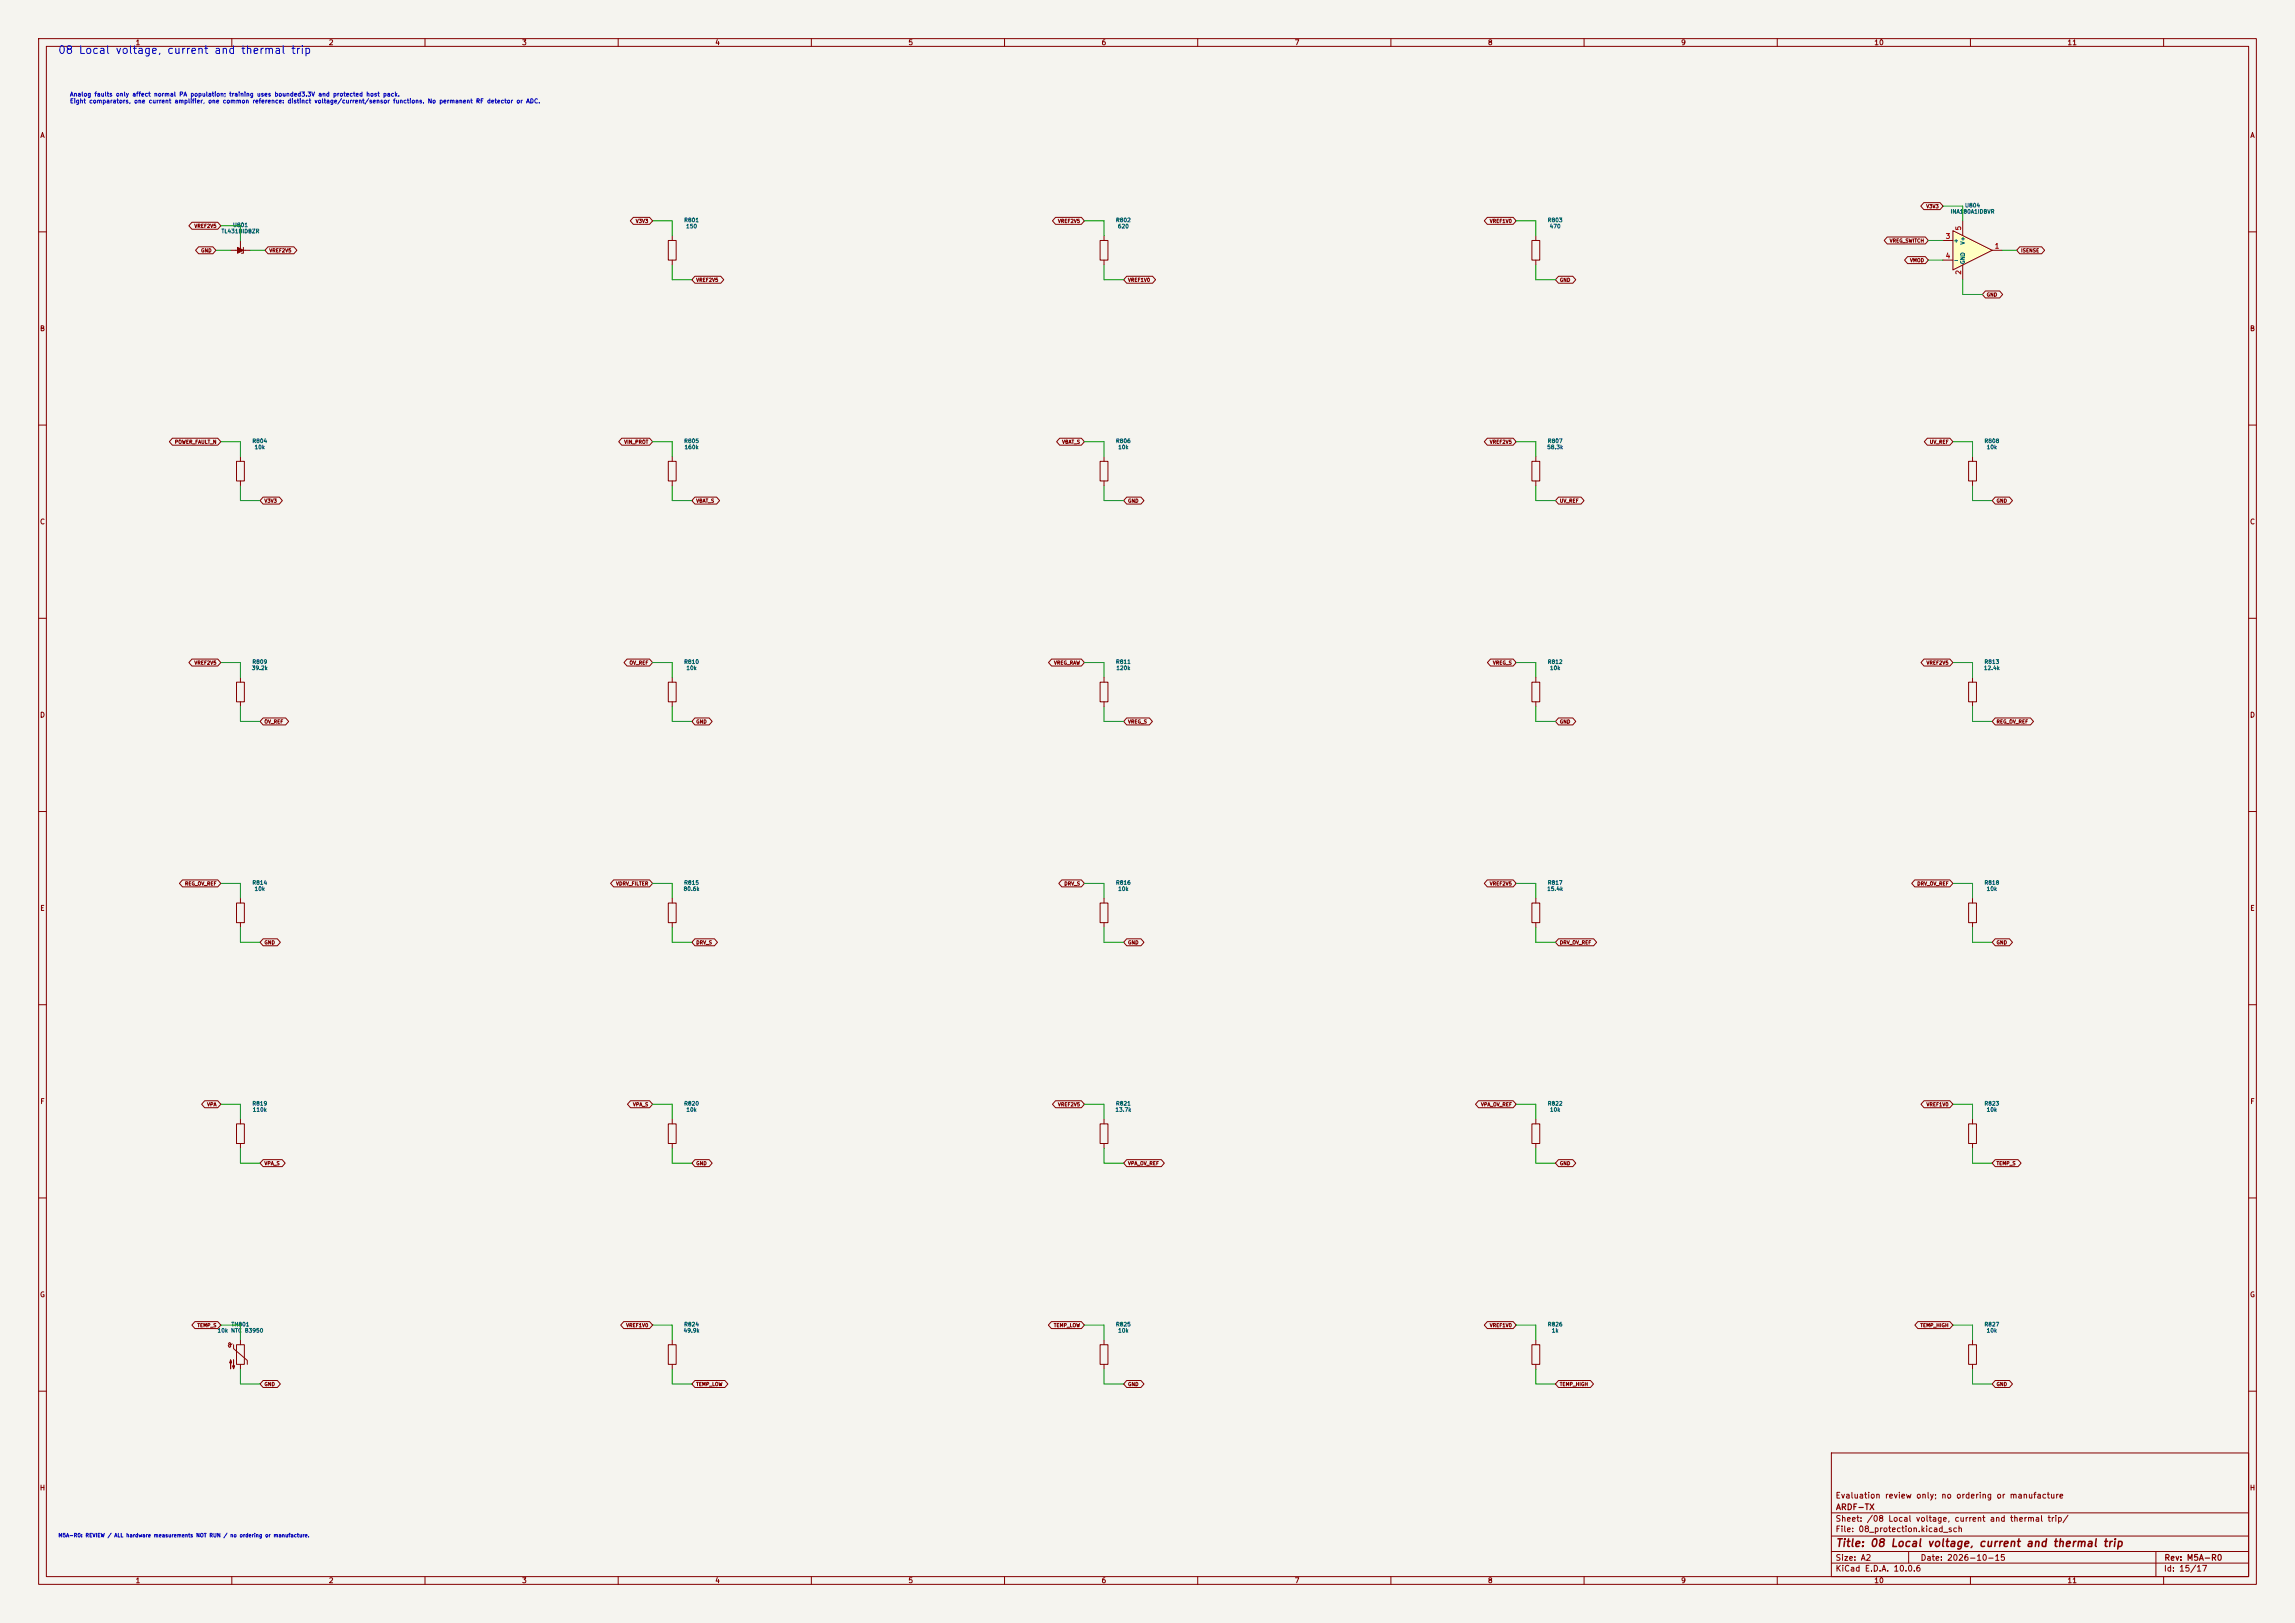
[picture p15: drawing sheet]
<svg xmlns="http://www.w3.org/2000/svg" width="594mm" height="420mm" viewBox="0 0 594 420" stroke-linecap="round" stroke-linejoin="round" font-family="sans-serif">
<defs><g id="words">
<text font-size="2" fill="#0000c2" x="14.9" y="14.4">08 Local voltage, current and thermal trip</text>
<text font-size="2" fill="#840000" x="475" y="400.8">Title: 08 Local voltage, current and thermal trip</text>
<g font-size="1.5" fill="#840000">
<text x="475" y="388.1">Evaluation review only; no ordering or manufacture</text>
<text x="475" y="394.1">Sheet: /08 Local voltage, current and thermal trip/</text>
<text x="475.1" y="391.1">ARDF-TX</text>
<text x="475" y="396.8">File: 08_protection.kicad_sch</text>
<text x="475" y="407">KiCad E.D.A. 10.0.6</text>
<text x="475" y="404.2">Size: A2</text>
<text x="497" y="404.2">Date: 2026-10-15</text>
<text x="560" y="407">Id: 15/17</text>
<text x="560.1" y="404.2">Rev: M5A-R0</text>
</g>
<g font-size="1.3" fill="#840000">
<text x="35" y="12">1</text>
<text x="85" y="12">2</text>
<text x="135" y="12">3</text>
<text x="185" y="12">4</text>
<text x="235" y="12">5</text>
<text x="285" y="12">6</text>
<text x="335" y="12">7</text>
<text x="385" y="12">8</text>
<text x="435" y="12">9</text>
<text x="485" y="12">10</text>
<text x="535" y="12">11</text>
<text x="10.3" y="36">A</text>
<text x="582.3" y="36">A</text>
<text x="10.2" y="86">B</text>
<text x="582.2" y="86">B</text>
<text x="10.2" y="136">C</text>
<text x="582.2" y="136">C</text>
<text x="10.2" y="186">D</text>
<text x="582.2" y="186">D</text>
<text x="10.3" y="236">E</text>
<text x="582.3" y="236">E</text>
<text x="10.3" y="286">F</text>
<text x="582.3" y="286">F</text>
<text x="10.2" y="336">G</text>
<text x="582.2" y="336">G</text>
<text x="10.2" y="386">H</text>
<text x="582.2" y="386">H</text>
<text x="35" y="410">1</text>
<text x="85" y="410">2</text>
<text x="135" y="410">3</text>
<text x="185" y="410">4</text>
<text x="235" y="410">5</text>
<text x="285" y="410">6</text>
<text x="335" y="410">7</text>
<text x="385" y="410">8</text>
<text x="435" y="410">9</text>
<text x="485" y="410">10</text>
<text x="535" y="410">11</text>
</g>
<g font-size="1.3" fill="#a90000">
<text x="507.9" y="59.8" transform="rotate(-90 507.9 59.8)">5</text>
<text x="503.5" y="62.1">3</text>
<text x="516.2" y="64.6">1</text>
<text x="503.5" y="67.2">4</text>
<text x="507.9" y="71.2" transform="rotate(-90 507.9 71.2)">2</text>
</g>
<g font-size="1.1" fill="#0000c2">
<text x="18" y="25.2">Analog faults only affect normal PA population; training uses bounded3.3V and protected host pack.</text>
<text x="18" y="27">Eight comparators, one current amplifier, one common reference: distinct voltage/current/sensor functions. No permanent RF detector or ADC.</text>
</g>
<g font-size="1" fill="#006464">
<text x="508.5" y="53.9">U804</text>
<text x="60.2" y="59">U801</text>
<text x="177" y="57.7">R801</text>
<text x="177.5" y="59.3">150</text>
<text x="288.7" y="57.7">R802</text>
<text x="289.2" y="59.3">620</text>
<text x="400.5" y="57.7">R803</text>
<text x="401" y="59.3">470</text>
<text x="504.7" y="55.5">INA180A1IDBVR</text>
<text x="57.2" y="60.6">TL431BIDBZR</text>
<text x="505.6" y="63">+</text>
<text x="508.8" y="63.4" transform="rotate(-90 508.8 63.4)">V+</text>
<text x="505.6" y="68.1">-</text>
<text x="508.8" y="68.5" transform="rotate(-90 508.8 68.5)">GND</text>
<text x="65.2" y="114.9">R804</text>
<text x="65.8" y="116.5">10k</text>
<text x="177" y="114.9">R805</text>
<text x="177.1" y="116.5">160k</text>
<text x="288.7" y="114.9">R806</text>
<text x="289.3" y="116.5">10k</text>
<text x="400.3" y="116.5">58.3k</text>
<text x="400.5" y="114.9">R807</text>
<text x="513.5" y="114.9">R808</text>
<text x="514.1" y="116.5">10k</text>
<text x="65.1" y="173.6">39.2k</text>
<text x="65.2" y="172">R809</text>
<text x="177" y="172">R810</text>
<text x="177.5" y="173.6">10k</text>
<text x="288.7" y="172">R811</text>
<text x="288.8" y="173.6">120k</text>
<text x="400.5" y="172">R812</text>
<text x="401.1" y="173.6">10k</text>
<text x="513.4" y="173.6">12.4k</text>
<text x="513.5" y="172">R813</text>
<text x="65.2" y="229.2">R814</text>
<text x="65.8" y="230.8">10k</text>
<text x="176.8" y="230.8">80.6k</text>
<text x="177" y="229.2">R815</text>
<text x="288.7" y="229.2">R816</text>
<text x="289.3" y="230.8">10k</text>
<text x="400.3" y="230.8">15.4k</text>
<text x="400.5" y="229.2">R817</text>
<text x="513.5" y="229.2">R818</text>
<text x="514.1" y="230.8">10k</text>
<text x="65.2" y="286.3">R819</text>
<text x="65.3" y="287.9">110k</text>
<text x="177" y="286.3">R820</text>
<text x="177.5" y="287.9">10k</text>
<text x="288.6" y="287.9">13.7k</text>
<text x="288.7" y="286.3">R821</text>
<text x="400.5" y="286.3">R822</text>
<text x="401.1" y="287.9">10k</text>
<text x="513.5" y="286.3">R823</text>
<text x="514.1" y="287.9">10k</text>
<text x="56.2" y="345.1">10k NTC B3950</text>
<text x="59.8" y="343.5">TH801</text>
<text x="176.8" y="345.1">49.9k</text>
<text x="177" y="343.5">R824</text>
<text x="288.7" y="343.5">R825</text>
<text x="289.3" y="345.1">10k</text>
<text x="400.5" y="343.5">R826</text>
<text x="401.5" y="345.1">1k</text>
<text x="513.5" y="343.5">R827</text>
<text x="514.1" y="345.1">10k</text>
</g>
<text font-size="1" fill="#0000c2" x="15" y="398">M5A-R0: REVIEW / ALL hardware measurements NOT RUN / no ordering or manufacture.</text>
<g font-size=".9" fill="#840000">
<text x="50.2" y="59.2">VREF2V5</text>
<text x="164.5" y="57.9">V3V3</text>
<text x="273.7" y="57.9">VREF2V5</text>
<text x="385.5" y="57.9">VREF1V0</text>
<text x="498.5" y="54.1">V3V3</text>
<text x="51.9" y="65.5">GND</text>
<text x="69.6" y="65.5">VREF2V5</text>
<text x="489" y="63">VREG_SWITCH</text>
<text x="523" y="65.5">ISENSE</text>
<text x="494.3" y="68.1">VMOD</text>
<text x="180.1" y="73.1">VREF2V5</text>
<text x="291.9" y="73.1">VREF1V0</text>
<text x="403.6" y="73.1">GND</text>
<text x="514.1" y="76.9">GND</text>
<text x="45.1" y="115">POWER_FAULT_N</text>
<text x="161.5" y="115">VIN_PROT</text>
<text x="274.8" y="115">VBAT_S</text>
<text x="385.5" y="115">VREF2V5</text>
<text x="499.4" y="115">UV_REF</text>
<text x="68.3" y="130.3">V3V3</text>
<text x="180.1" y="130.3">VBAT_S</text>
<text x="291.9" y="130.3">GND</text>
<text x="403.6" y="130.3">UV_REF</text>
<text x="516.6" y="130.3">GND</text>
<text x="50.2" y="172.2">VREF2V5</text>
<text x="162.8" y="172.2">OV_REF</text>
<text x="272.7" y="172.2">VREG_RAW</text>
<text x="386.3" y="172.2">VREG_S</text>
<text x="498.5" y="172.2">VREF2V5</text>
<text x="68.3" y="187.4">OV_REF</text>
<text x="180.1" y="187.4">GND</text>
<text x="291.9" y="187.4">VREG_S</text>
<text x="403.6" y="187.4">GND</text>
<text x="516.6" y="187.4">REG_OV_REF</text>
<text x="47.8" y="229.3">REG_OV_REF</text>
<text x="159.4" y="229.3">VDRV_FILTER</text>
<text x="275.4" y="229.3">DRV_S</text>
<text x="385.5" y="229.3">VREF2V5</text>
<text x="496.1" y="229.3">DRV_OV_REF</text>
<text x="68.3" y="244.6">GND</text>
<text x="180.1" y="244.6">DRV_S</text>
<text x="291.9" y="244.6">GND</text>
<text x="403.6" y="244.6">DRV_OV_REF</text>
<text x="516.6" y="244.6">GND</text>
<text x="53.5" y="286.5">VPA</text>
<text x="163.7" y="286.5">VPA_S</text>
<text x="273.7" y="286.5">VREF2V5</text>
<text x="383.2" y="286.5">VPA_OV_REF</text>
<text x="498.5" y="286.5">VREF1V0</text>
<text x="68.3" y="301.7">VPA_S</text>
<text x="180.1" y="301.7">GND</text>
<text x="291.9" y="301.7">VPA_OV_REF</text>
<text x="403.6" y="301.7">GND</text>
<text x="516.6" y="301.7">TEMP_S</text>
<text x="51" y="343.6">TEMP_S</text>
<text x="162" y="343.6">VREF1V0</text>
<text x="272.7" y="343.6">TEMP_LOW</text>
<text x="385.5" y="343.6">VREF1V0</text>
<text x="496.9" y="343.6">TEMP_HIGH</text>
<text x="68.3" y="358.9">GND</text>
<text x="180.1" y="358.9">TEMP_LOW</text>
<text x="291.9" y="358.9">GND</text>
<text x="403.6" y="358.9">TEMP_HIGH</text>
<text x="516.6" y="358.9">GND</text>
</g>
</g></defs>
<path d="M0 0h594v420h-594z" fill="#f5f4ef" stroke="#f5f4ef" stroke-width=".26"/>
<g fill="none" stroke="#840000" stroke-width=".26">
<path d="M10 10h574v400h-574zM12 12h570v396h-570zM60 10v2M110 10v2M160 10v2M210 10v2M260 10v2M310 10v2M360 10v2M410 10v2M460 10v2M510 10v2"/>
<path d="M560 10v2M10 60h2M173 62.2h2v5.1h-2zM174 61v1.2M174 67.3v1.3M284.7 62.2h2.1v5.1h-2.1zM285.7 61v1.2M285.7 67.3v1.3M396.5 62.2h2v5.1h-2zM397.5 61v1.2M397.5 67.3v1.3M582 60h2"/>
<path d="M10 110h2M173 119.4h2v5.1h-2zM174 118.1v1.3M284.7 119.4h2.1v5.1h-2.1zM285.7 118.1v1.3M396.5 119.4h2v5.1h-2zM397.5 118.1v1.3M509.5 119.4h2.1v5.1h-2.1zM510.5 118.1v1.3M582 110h2M174 124.5v1.2M285.7 124.5v1.2"/>
<path d="M397.5 124.5v1.2M510.5 124.5v1.2M10 160h2M61.2 176.5h2v5.1h-2zM62.2 175.3v1.2M173 176.5h2v5.1h-2zM174 175.3v1.2M284.7 176.5h2.1v5.1h-2.1zM285.7 175.3v1.2M396.5 176.5h2v5.1h-2zM397.5 175.3v1.2M582 160h2"/>
<path d="M62.2 181.6v1.3M174 181.6v1.3M285.7 181.6v1.3M397.5 181.6v1.3M10 210h2M582 210h2M10 260h2M582 260h2M284.7 290.8h2.1v5.1h-2.1zM285.7 289.6v1.2M285.7 295.9v1.3M396.5 290.8h2v5.1h-2z"/>
<path d="M397.5 289.6v1.2M397.5 295.9v1.3M10 310h2M582 310h2M284.7 348h2.1v5.1h-2.1zM285.7 346.7v1.3M285.7 353.1v1.2M10 360h2M474 376h108v32h-108zM582 360h2M474 397.5h108M474 391.5h108"/>
<path d="M60 408v2M110 408v2M160 408v2M210 408v2M260 408v2M310 408v2M360 408v2M410 408v2M460 408v2M474 404.5h108M474 401.5h108M494 401.5v3"/>
<path d="M510 408v2M558 401.5v6.5M560 408v2"/>
</g>
<path d="M505.5 59.7l10.1 5.1-10.1 5.1z" fill="#ffffc2"/>
<g fill="none" stroke="#840000" stroke-width=".26">
<path d="M49.7 57.5h6.7l.7 .9-.7 .9h-6.7l-.8-.9zM163.9 56.2h4.2l.8 1-.8 .9h-4.2l-.8-.9zM273.2 56.2h6.7l.8 1-.8 .9h-6.7l-.8-.9zM385 56.2h6.6l.8 1-.8 .9h-6.6l-.8-.9zM497.9 52.4h4.2l.8 .9-.8 .9h-4.2l-.8-.9zM505.5 59.7l10.1 5.1-10.1 5.1zM508 57.2v3.8M51.4 63.9h3.7l.8 .9-.8 .9h-3.7l-.8-.9zM59.7 64.8h5.1M62.2 62.2v2.6M63 64v1.5h-.5M69.4 63.9h6.7l.7 .9-.7 .9h-6.7l-.8-.9z"/>
<path d="M179.9 71.5h6.6l.8 .9-.8 .9h-6.6l-.8-.9zM291.6 71.5h6.7l.8 .9-.8 .9h-6.7l-.8-.9zM403.4 71.5h3.7l.8 .9-.8 .9h-3.7l-.8-.9zM488.5 61.3h9.8l.8 .9-.8 .9h-9.8l-.8-.9zM493.7 66.4h4.6l.8 .9-.8 .9h-4.6l-.8-.9zM502.9 62.2h2.6M502.9 67.3h2.6M508 68.6v3.8M513.9 75.3h3.7l.7 .9-.7 .9h-3.7l-.8-.9zM515.6 64.8h2.6M522.8 63.9h5.6l.8 .9-.8 .9h-5.6l-.8-.9zM44.6 113.4h11.8l.7 .9-.7 .9h-11.8l-.8-.9z"/>
<path d="M61.2 119.4h2v5.1h-2zM62.2 118.1v1.3M160.9 113.4h7.2l.8 .9-.8 .9h-7.2l-.8-.9zM274.3 113.4h5.6l.8 .9-.8 .9h-5.6l-.8-.9zM385 113.4h6.6l.8 .9-.8 .9h-6.6l-.8-.9zM498.8 113.4h5.9l.8 .9-.8 .9h-5.9l-.7-.9zM62.2 124.5v1.2M68.1 128.6h4.2l.8 .9-.8 .9h-4.2l-.8-.9zM179.9 128.6h5.6l.8 .9-.8 .9h-5.6l-.8-.9zM291.6 128.6h3.7l.8 .9-.8 .9h-3.7l-.8-.9zM403.4 128.6h5.8l.8 .9-.8 .9h-5.8l-.8-.9zM516.4 128.6h3.7l.8 .9-.8 .9h-3.7l-.8-.9z"/>
<path d="M49.7 170.5h6.7l.7 1-.7 .9h-6.7l-.8-.9zM162.3 170.5h5.8l.8 1-.8 .9h-5.8l-.8-.9zM272.2 170.5h7.7l.8 1-.8 .9h-7.7l-.8-.9zM385.8 170.5h5.8l.8 1-.8 .9h-5.8l-.8-.9zM498 170.5h6.7l.8 1-.8 .9h-6.7l-.8-.9zM509.5 176.5h2.1v5.1h-2.1zM510.5 175.3v1.2M68.1 185.8h5.8l.8 .9-.8 .9h-5.8l-.8-.9zM179.9 185.8h3.6l.8 .9-.8 .9h-3.6l-.8-.9zM291.6 185.8h5.9l.8 .9-.8 .9h-5.9l-.8-.9zM403.4 185.8h3.7l.8 .9-.8 .9h-3.7l-.8-.9zM510.5 181.6v1.3"/>
<path d="M516.4 185.8h9.1l.8 .9-.8 .9h-9.1l-.8-.9zM47.2 227.7h9.2l.7 .9-.7 .9h-9.2l-.8-.9zM61.2 233.7h2v5.1h-2zM62.2 232.4v1.3M62.2 238.8v1.2M158.8 227.7h9.3l.8 .9-.8 .9h-9.3l-.8-.9zM173 233.7h2v5.1h-2zM174 232.4v1.3M174 238.8v1.2M274.8 227.7h5.1l.8 .9-.8 .9h-5.1l-.8-.9zM284.7 233.7h2.1v5.1h-2.1zM285.7 232.4v1.3"/>
<path d="M285.7 238.8v1.2M385 227.7h6.6l.8 .9-.8 .9h-6.6l-.8-.9zM396.5 233.7h2v5.1h-2zM397.5 232.4v1.3M397.5 238.8v1.2M495.6 227.7h9.1l.8 .9-.8 .9h-9.1l-.8-.9zM509.5 233.7h2.1v5.1h-2.1zM510.5 232.4v1.3M510.5 238.8v1.2M68.1 242.9h3.7l.8 .9-.8 .9h-3.7l-.8-.9zM179.9 242.9h5l.8 .9-.8 .9h-5l-.8-.9zM291.6 242.9h3.7l.8 .9-.8 .9h-3.7l-.8-.9z"/>
<path d="M403.4 242.9h9.1l.8 .9-.8 .9h-9.1l-.8-.9zM516.4 242.9h3.7l.8 .9-.8 .9h-3.7l-.8-.9zM53 284.8h3.4l.7 1-.7 .9h-3.4l-.8-.9zM61.2 290.8h2v5.1h-2zM62.2 289.6v1.2M62.2 295.9v1.3M163.2 284.8h4.9l.8 1-.8 .9h-4.9l-.8-.9zM173 290.8h2v5.1h-2zM174 289.6v1.2M174 295.9v1.3M273.2 284.8h6.7l.8 1-.8 .9h-6.7l-.8-.9zM382.7 284.8h8.9l.8 1-.8 .9h-8.9l-.8-.9z"/>
<path d="M498 284.8h6.7l.8 1-.8 .9h-6.7l-.8-.9zM509.5 290.8h2.1v5.1h-2.1zM510.5 289.6v1.2M510.5 295.9v1.3M68.1 300.1h4.9l.8 .9-.8 .9h-4.9l-.8-.9zM179.9 300.1h3.6l.8 .9-.8 .9h-3.6l-.8-.9zM291.6 300.1h9l.8 .9-.8 .9h-9l-.8-.9zM403.4 300.1h3.7l.8 .9-.8 .9h-3.7l-.8-.9zM516.4 300.1h5.9l.8 .9-.8 .9h-5.9l-.8-.9zM50.4 342h6l.7 .9-.7 .9h-6l-.7-.9zM59.7 347.7l-.1 .9-.3-.1-.2-.4M59.7 347.7l-.3-.2-.2 .2 .4 .3 .5-.3"/>
<path d="M60.5 348v1l3.5 3v1.1M61.2 348h2v5.1h-2zM62.2 346.7v1.3M62.2 353.1v1.2M68.1 357.2h3.7l.8 .9-.8 .9h-3.7l-.8-.9zM161.4 342h6.7l.8 .9-.8 .9h-6.7l-.8-.9zM173 348h2v5.1h-2zM174 346.7v1.3M174 353.1v1.2M179.9 357.2h7.7l.8 .9-.8 .9h-7.7l-.8-.9zM272.1 342h7.8l.8 .9-.8 .9h-7.8l-.8-.9zM291.6 357.2h3.7l.8 .9-.8 .9h-3.7l-.8-.9z"/>
<path d="M385 342h6.6l.8 .9-.8 .9h-6.6l-.8-.9zM396.5 348h2v5.1h-2zM397.5 346.7v1.3M397.5 353.1v1.2M403.4 357.2h8.3l.7 .9-.7 .9h-8.3l-.8-.9zM496.4 342h8.3l.8 .9-.8 .9h-8.3l-.8-.9zM509.5 348h2.1v5.1h-2.1zM510.5 346.7v1.3M510.5 353.1v1.2M516.4 357.2h3.7l.8 .9-.8 .9h-3.7l-.8-.9z"/>
</g>
<g fill="#840000" stroke="#840000" stroke-width=".26">
<path d="M59.7 351.9l.2 .8h-.5l.3-.8v2.3z"/>
<path d="M60.5 351.9v2.3l-.3-.8h.5l-.2 .8z"/>
<path d="M61.5 64l1.5 .8-1.5 .7z"/>
</g>
<g fill="none" stroke="#009600" stroke-width=".26">
<path d="M57.1 58.4h5.1v3.8M168.9 57.2h5.1v3.8M280.7 57.2h5v3.8M392.4 57.2h5.1v3.8M502.9 53.3h5.1v3.9M55.9 64.8h3.8M64.8 64.8h3.8M174 68.6v3.8h5.1M285.7 68.6v3.8h5.1M397.5 68.6v3.8h5.1M499.1 62.2h3.8M499.1 67.3h3.8"/>
<path d="M508 72.4v3.8h5.1M518.2 64.8h3.8M57.1 114.3h5.1v3.8M168.9 114.3h5.1v3.8M280.7 114.3h5v3.8M392.4 114.3h5.1v3.8M505.5 114.3h5v3.8M62.2 125.7v3.8h5.1M174 125.7v3.8h5.1M285.7 125.7v3.8h5.1M397.5 125.7v3.8h5.1M510.5 125.7v3.8h5.1"/>
<path d="M57.1 171.5h5.1v3.8M168.9 171.5h5.1v3.8M280.7 171.5h5v3.8M392.4 171.5h5.1v3.8M505.5 171.5h5v3.8M62.2 182.9v3.8h5.1M174 182.9v3.8h5.1M285.7 182.9v3.8h5.1M397.5 182.9v3.8h5.1M510.5 182.9v3.8h5.1M57.1 228.6h5.1v3.8M168.9 228.6h5.1v3.8"/>
<path d="M280.7 228.6h5v3.8M392.4 228.6h5.1v3.8M505.5 228.6h5v3.8M62.2 240v3.8h5.1M174 240v3.8h5.1M285.7 240v3.8h5.1M397.5 240v3.8h5.1M510.5 240v3.8h5.1M57.1 285.8h5.1v3.8M62.2 297.2v3.8h5.1M168.9 285.8h5.1v3.8M174 297.2v3.8h5.1"/>
<path d="M280.7 285.8h5v3.8M285.7 297.2v3.8h5.1M392.4 285.8h5.1v3.8M397.5 297.2v3.8h5.1M505.5 285.8h5v3.8M510.5 297.2v3.8h5.1M57.1 342.9h5.1v3.8M62.2 354.3v3.8h5.1M168.9 342.9h5.1v3.8M174 354.3v3.8h5.1M280.7 342.9h5v3.8M285.7 354.3v3.8h5.1"/>
<path d="M392.4 342.9h5.1v3.8M397.5 354.3v3.8h5.1M505.5 342.9h5v3.8M510.5 354.3v3.8h5.1"/>
</g>
<use href="#words"/>
</svg>
